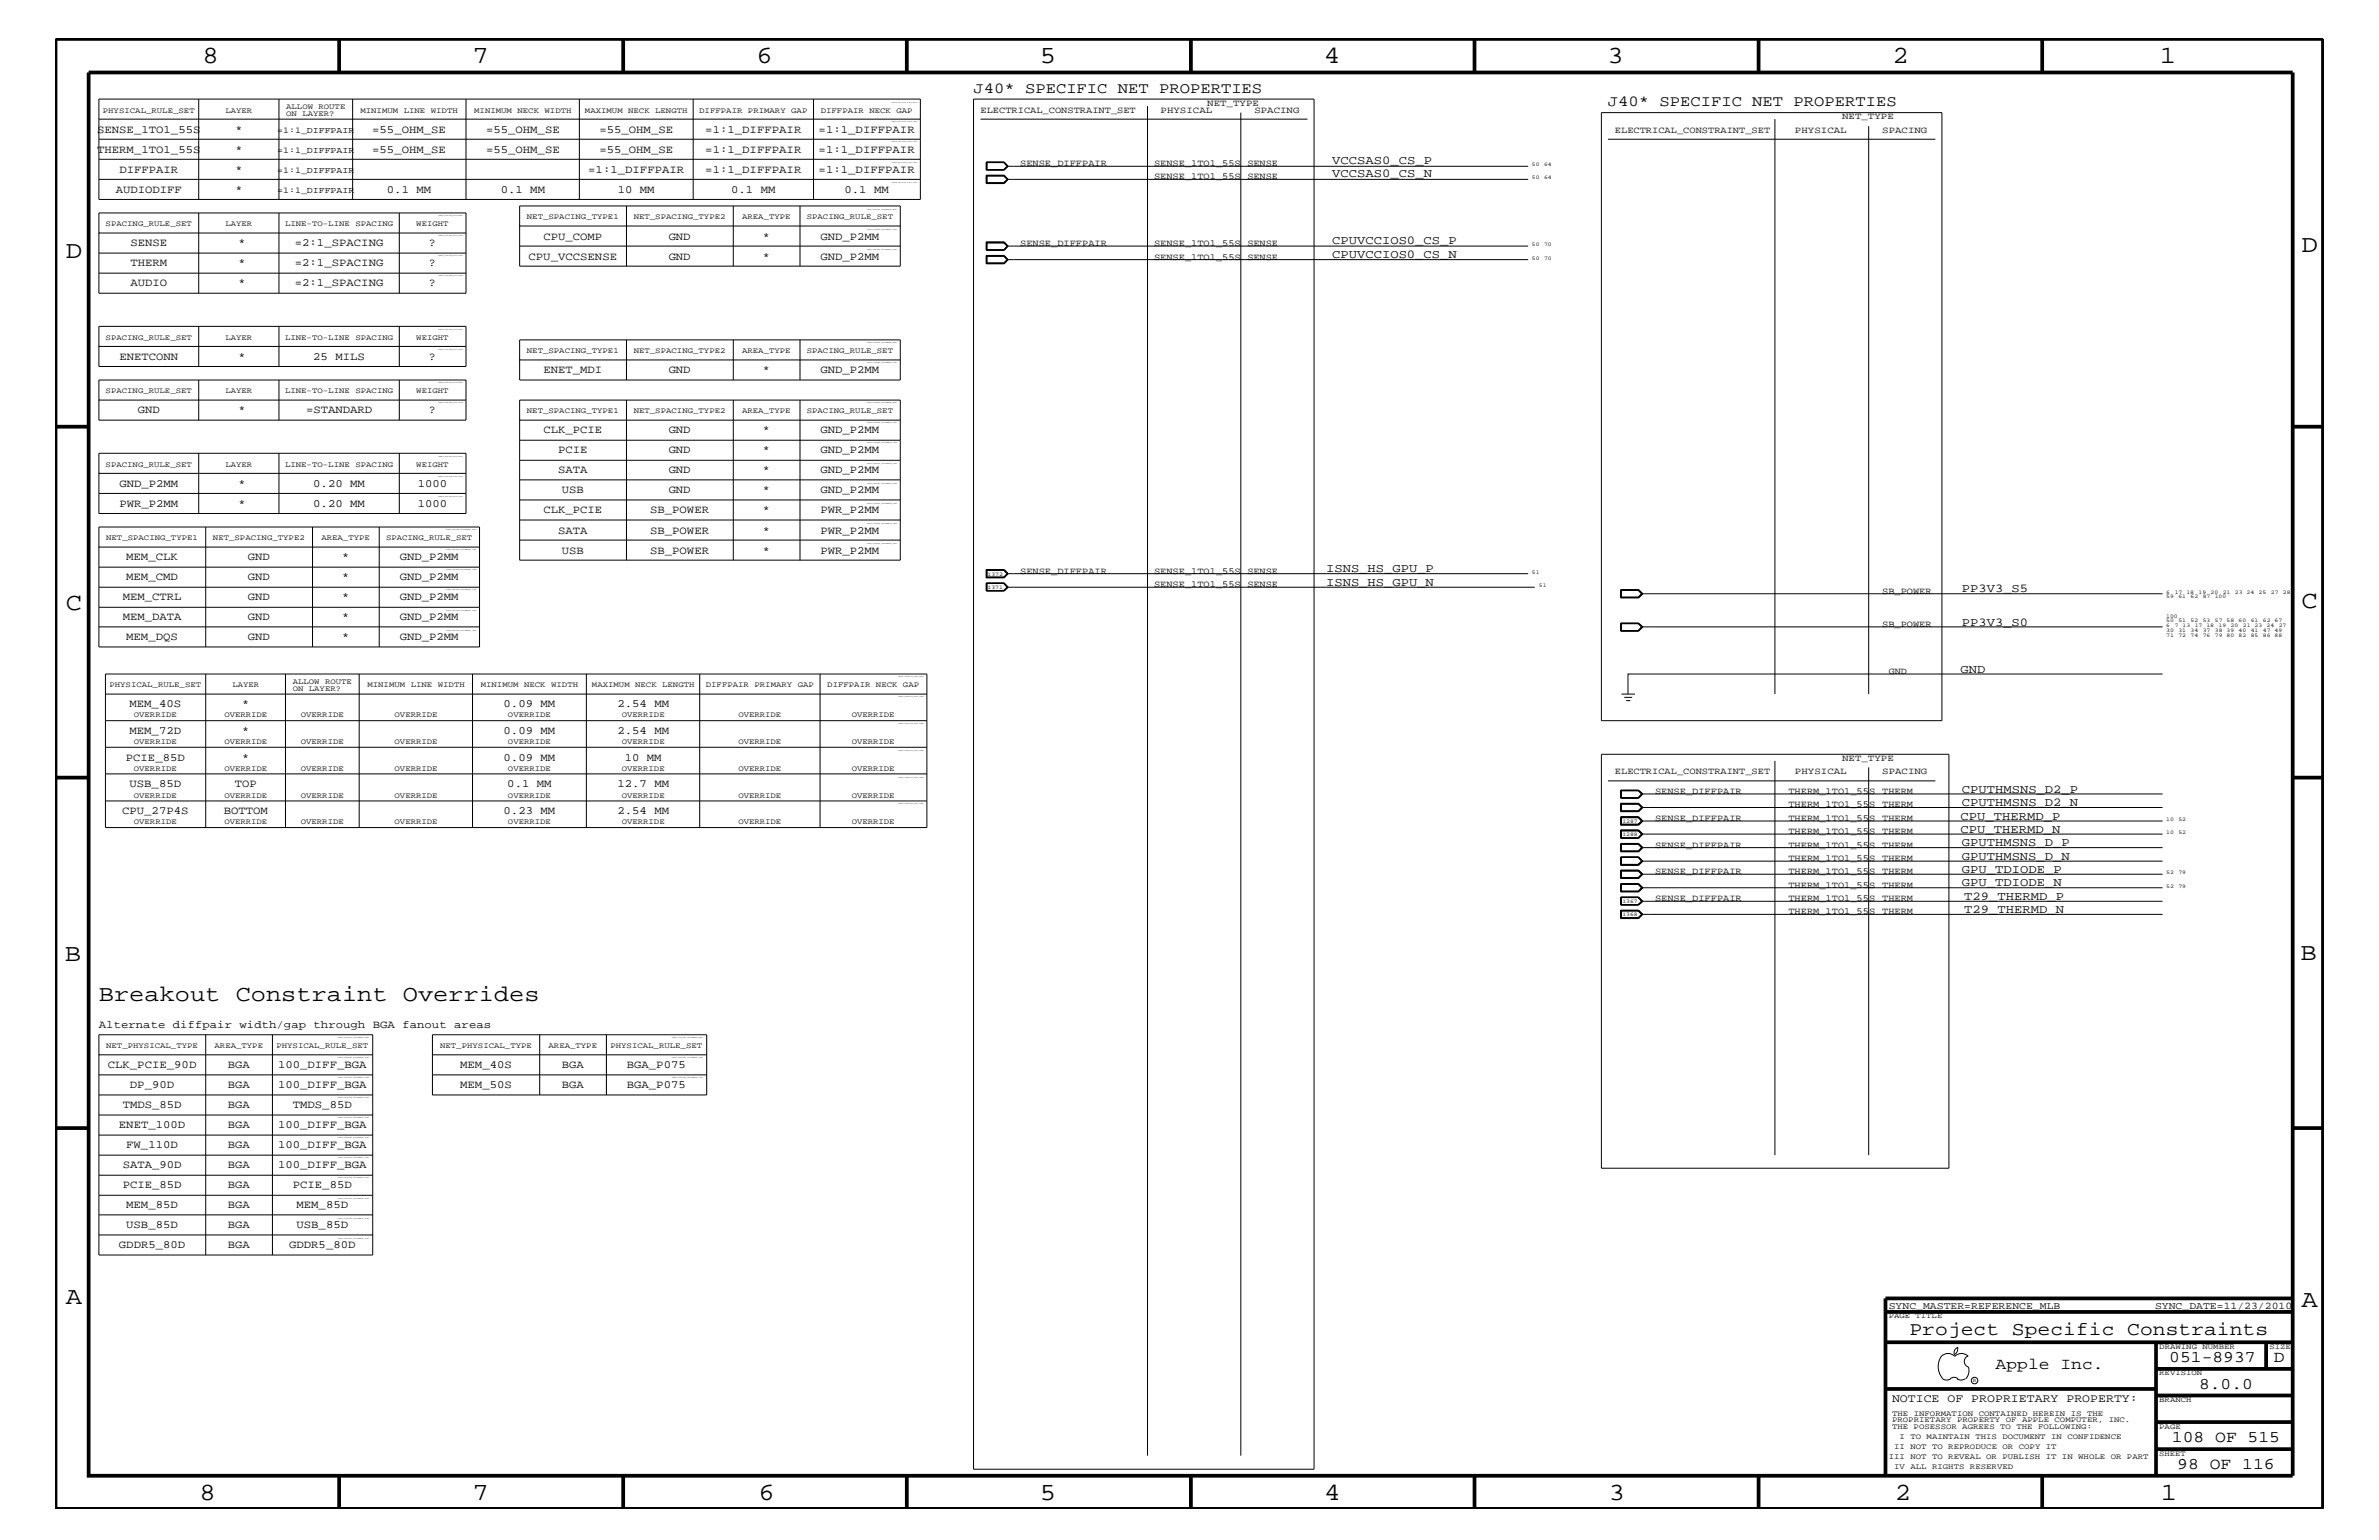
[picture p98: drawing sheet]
<svg xmlns="http://www.w3.org/2000/svg" width="432mm" height="279mm" viewBox="0 0 432 279" stroke-linecap="round" stroke-linejoin="round" font-family="sans-serif">
<defs><g id="words">
<g font-size="4.5">
<text x="36.7" y="11.5">8</text>
<text x="85.8" y="11.5">7</text>
<text x="137.3" y="11.5">6</text>
<text x="188.7" y="11.5">5</text>
<text x="240.3" y="11.5">4</text>
<text x="291.8" y="11.5">3</text>
<text x="343.5" y="11.5">2</text>
<text x="392" y="11.5">1</text>
<text x="11.9" y="46.8">D</text>
<text x="417.7" y="45.7">D</text>
<text x="11.9" y="110.6">C</text>
<text x="417.7" y="110.3">C</text>
<text x="11.8" y="174.3">B</text>
<text x="417.6" y="174.2">B</text>
<text x="11.9" y="236.7">A</text>
<text x="417.7" y="237.1">A</text>
<text x="36.2" y="272.1">8</text>
<text x="85.8" y="272.1">7</text>
<text x="137.7" y="272.1">6</text>
<text x="188.7" y="272.1">5</text>
<text x="240.4" y="272.1">4</text>
<text x="292" y="272.1">3</text>
<text x="343.9" y="272.1">2</text>
<text x="392.2" y="272.1">1</text>
</g>
<text font-size="4.1" x="17.9" y="181.6">Breakout Constraint Overrides</text>
<text font-size="3.5" x="346.6" y="242.3">Project Specific Constraints</text>
<g font-size="3">
<text x="362.2" y="248.4">Apple Inc.</text>
<text x="393.7" y="247.1">051-8937</text>
<text x="399.2" y="252">8.0.0</text>
<text x="412.7" y="247.1">D</text>
<text x="394.2" y="261.6">108 OF 515</text>
<text x="395.2" y="266.6">98 OF 116</text>
</g>
<g font-size="2.8">
<text x="176.7" y="16.8">J40* SPECIFIC NET PROPERTIES</text>
<text x="291.8" y="19.2">J40* SPECIFIC NET PROPERTIES</text>
</g>
<g font-size="2.2">
<text x="241.8" y="29.8">VCCSAS0_CS_P</text>
<text x="241.8" y="32.2">VCCSAS0_CS_N</text>
<text x="241.8" y="46.8">CPUVCCIOS0_CS_N</text>
<text x="241.8" y="44.3">CPUVCCIOS0_CS_P</text>
<text x="240.7" y="103.8">ISNS_HS_GPU_P</text>
<text x="240.7" y="106.3">ISNS_HS_GPU_N</text>
<text x="356.1" y="107.5">PP3V3_S5</text>
<text x="356.1" y="113.6">PP3V3_S0</text>
<text x="355.9" y="122">GND</text>
<text x="356.1" y="143.9">CPUTHMSNS_D2_P</text>
<text x="355.9" y="148.7">CPU_THERMD_P</text>
<text x="356.1" y="146.2">CPUTHMSNS_D2_N</text>
<text x="355.9" y="151.1">CPU_THERMD_N</text>
<text x="356.1" y="156">GPUTHMSNS_D_N</text>
<text x="356.1" y="153.5">GPUTHMSNS_D_P</text>
<text x="356.1" y="158.4">GPU_TDIODE_P</text>
<text x="356.1" y="160.8">GPU_TDIODE_N</text>
<text x="356.5" y="163.3">T29_THERMD_P</text>
<text x="356.5" y="165.6">T29_THERMD_N</text>
</g>
<text font-size="2.1" x="343.4" y="254.4">NOTICE OF PROPRIETARY PROPERTY:</text>
<g font-size="2">
<text x="17.6" y="27.7">THERM_1TO1_55S</text>
<text x="17.6" y="24.1">SENSE_1TO1_55S</text>
<text x="42.7" y="27.7">*</text>
<text x="42.7" y="24.1">*</text>
<text x="67.6" y="27.7">=55_OHM_SE</text>
<text x="67.6" y="24.1">=55_OHM_SE</text>
<text x="88.2" y="27.7">=55_OHM_SE</text>
<text x="88.2" y="24.1">=55_OHM_SE</text>
<text x="108.8" y="27.7">=55_OHM_SE</text>
<text x="108.8" y="24.1">=55_OHM_SE</text>
<text x="128" y="27.7">=1:1_DIFFPAIR</text>
<text x="128" y="24.1">=1:1_DIFFPAIR</text>
<text x="148.6" y="27.7">=1:1_DIFFPAIR</text>
<text x="148.6" y="24.1">=1:1_DIFFPAIR</text>
<text x="21" y="35">AUDIODIFF</text>
<text x="21.7" y="31.4">DIFFPAIR</text>
<text x="42.7" y="35">*</text>
<text x="42.7" y="31.4">*</text>
<text x="70.2" y="35">0.1 MM</text>
<text x="90.9" y="35">0.1 MM</text>
<text x="106.8" y="31.4">=1:1_DIFFPAIR</text>
<text x="112.1" y="35">10 MM</text>
<text x="128" y="31.4">=1:1_DIFFPAIR</text>
<text x="132.7" y="35">0.1 MM</text>
<text x="148.6" y="31.4">=1:1_DIFFPAIR</text>
<text x="153.3" y="35">0.1 MM</text>
<text x="23.7" y="44.6">SENSE</text>
<text x="43.3" y="44.6">*</text>
<text x="53.5" y="44.6">=2:1_SPACING</text>
<text x="77.9" y="44.6">?</text>
<text x="95.9" y="47.1">CPU_VCCSENSE</text>
<text x="98.6" y="43.5">CPU_COMP</text>
<text x="121.4" y="43.5">GND</text>
<text x="121.4" y="47.1">GND</text>
<text x="138.5" y="43.5">*</text>
<text x="138.5" y="47.1">*</text>
<text x="148.9" y="43.5">GND_P2MM</text>
<text x="148.9" y="47.1">GND_P2MM</text>
<text x="23.7" y="51.9">AUDIO</text>
<text x="23.7" y="48.3">THERM</text>
<text x="43.3" y="51.9">*</text>
<text x="43.3" y="48.3">*</text>
<text x="53.5" y="51.9">=2:1_SPACING</text>
<text x="53.5" y="48.3">=2:1_SPACING</text>
<text x="77.9" y="51.9">?</text>
<text x="77.9" y="48.3">?</text>
<text x="21.7" y="65.3">ENETCONN</text>
<text x="43.3" y="65.3">*</text>
<text x="56.9" y="65.3">25 MILS</text>
<text x="77.9" y="65.3">?</text>
<text x="98.6" y="67.7">ENET_MDI</text>
<text x="121.4" y="67.7">GND</text>
<text x="138.5" y="67.7">*</text>
<text x="148.9" y="67.7">GND_P2MM</text>
<text x="25" y="75">GND</text>
<text x="43.3" y="75">*</text>
<text x="55.5" y="75">=STANDARD</text>
<text x="77.9" y="75">?</text>
<text x="98.6" y="78.6">CLK_PCIE</text>
<text x="101.3" y="82.2">PCIE</text>
<text x="121.4" y="82.2">GND</text>
<text x="121.4" y="78.6">GND</text>
<text x="138.5" y="82.2">*</text>
<text x="138.5" y="78.6">*</text>
<text x="148.9" y="82.2">GND_P2MM</text>
<text x="148.9" y="78.6">GND_P2MM</text>
<text x="21.7" y="88.3">GND_P2MM</text>
<text x="43.3" y="88.3">*</text>
<text x="56.9" y="88.3">0.20 MM</text>
<text x="75.8" y="88.3">1000</text>
<text x="101.3" y="85.9">SATA</text>
<text x="102" y="89.5">USB</text>
<text x="121.4" y="89.5">GND</text>
<text x="121.4" y="85.9">GND</text>
<text x="138.5" y="89.5">*</text>
<text x="138.5" y="85.9">*</text>
<text x="148.9" y="89.5">GND_P2MM</text>
<text x="148.9" y="85.9">GND_P2MM</text>
<text x="21.7" y="92">PWR_P2MM</text>
<text x="43.3" y="92">*</text>
<text x="56.9" y="92">0.20 MM</text>
<text x="75.8" y="92">1000</text>
<text x="98.6" y="93.2">CLK_PCIE</text>
<text x="118" y="93.2">SB_POWER</text>
<text x="138.5" y="93.2">*</text>
<text x="148.9" y="93.2">PWR_P2MM</text>
<text x="22.9" y="101.6">MEM_CLK</text>
<text x="45" y="101.6">GND</text>
<text x="62.1" y="101.6">*</text>
<text x="72.6" y="101.6">GND_P2MM</text>
<text x="101.3" y="96.8">SATA</text>
<text x="102" y="100.4">USB</text>
<text x="118" y="100.4">SB_POWER</text>
<text x="118" y="96.8">SB_POWER</text>
<text x="138.5" y="100.4">*</text>
<text x="138.5" y="96.8">*</text>
<text x="148.9" y="100.4">PWR_P2MM</text>
<text x="148.9" y="96.8">PWR_P2MM</text>
<text x="22.9" y="105.3">MEM_CMD</text>
<text x="45" y="105.3">GND</text>
<text x="62.1" y="105.3">*</text>
<text x="72.6" y="105.3">GND_P2MM</text>
<text x="22.3" y="112.6">MEM_DATA</text>
<text x="22.3" y="108.9">MEM_CTRL</text>
<text x="45" y="112.6">GND</text>
<text x="45" y="108.9">GND</text>
<text x="62.1" y="112.6">*</text>
<text x="62.1" y="108.9">*</text>
<text x="72.6" y="112.6">GND_P2MM</text>
<text x="72.6" y="108.9">GND_P2MM</text>
<text x="22.9" y="116.2">MEM_DQS</text>
<text x="45" y="116.2">GND</text>
<text x="62.1" y="116.2">*</text>
<text x="72.6" y="116.2">GND_P2MM</text>
<text x="23.5" y="128.3">MEM_40S</text>
<text x="44" y="128.3">*</text>
<text x="91.4" y="128.3">0.09 MM</text>
<text x="112.1" y="128.3">2.54 MM</text>
<text x="23.5" y="133.2">MEM_72D</text>
<text x="44" y="133.2">*</text>
<text x="91.4" y="133.2">0.09 MM</text>
<text x="112.1" y="133.2">2.54 MM</text>
<text x="22.9" y="138">PCIE_85D</text>
<text x="23.5" y="142.9">USB_85D</text>
<text x="42.6" y="142.9">TOP</text>
<text x="44" y="138">*</text>
<text x="91.4" y="138">0.09 MM</text>
<text x="92.1" y="142.9">0.1 MM</text>
<text x="112.1" y="142.9">12.7 MM</text>
<text x="113.4" y="138">10 MM</text>
<text x="22.2" y="147.7">CPU_27P4S</text>
<text x="40.6" y="147.7">BOTTOM</text>
<text x="91.4" y="147.7">0.23 MM</text>
<text x="112.1" y="147.7">2.54 MM</text>
<text x="17.9" y="186.5">Alternate diffpair width/gap through BGA fanout areas</text>
<text x="19.6" y="193.7">CLK_PCIE_90D</text>
<text x="23.6" y="197.4">DP_90D</text>
<text x="41.4" y="197.4">BGA</text>
<text x="41.4" y="193.7">BGA</text>
<text x="50.5" y="197.4">100_DIFF_BGA</text>
<text x="50.5" y="193.7">100_DIFF_BGA</text>
<text x="83.5" y="197.4">MEM_50S</text>
<text x="83.5" y="193.7">MEM_40S</text>
<text x="102" y="197.4">BGA</text>
<text x="102" y="193.7">BGA</text>
<text x="113.8" y="197.4">BGA_P075</text>
<text x="113.8" y="193.7">BGA_P075</text>
<text x="22.3" y="201">TMDS_85D</text>
<text x="41.4" y="201">BGA</text>
<text x="53.2" y="201">TMDS_85D</text>
<text x="21.6" y="204.7">ENET_100D</text>
<text x="22.9" y="208.3">FW_110D</text>
<text x="41.4" y="204.7">BGA</text>
<text x="41.4" y="208.3">BGA</text>
<text x="50.5" y="204.7">100_DIFF_BGA</text>
<text x="50.5" y="208.3">100_DIFF_BGA</text>
<text x="22.3" y="211.9">SATA_90D</text>
<text x="22.3" y="215.6">PCIE_85D</text>
<text x="41.4" y="211.9">BGA</text>
<text x="41.4" y="215.6">BGA</text>
<text x="50.5" y="211.9">100_DIFF_BGA</text>
<text x="53.2" y="215.6">PCIE_85D</text>
<text x="22.9" y="219.2">MEM_85D</text>
<text x="41.4" y="219.2">BGA</text>
<text x="53.8" y="219.2">MEM_85D</text>
<text x="21.6" y="226.5">GDDR5_80D</text>
<text x="22.9" y="222.9">USB_85D</text>
<text x="41.4" y="222.9">BGA</text>
<text x="41.4" y="226.5">BGA</text>
<text x="52.5" y="226.5">GDDR5_80D</text>
<text x="53.8" y="222.9">USB_85D</text>
</g>
<g font-size="1.9">
<text x="342.8" y="237.4">SYNC_MASTER=REFERENCE_MLB</text>
<text x="391.2" y="237.4">SYNC_DATE=11/23/2010</text>
</g>
<g font-size="1.7">
<text x="178" y="20.4">ELECTRICAL_CONSTRAINT_SET</text>
<text x="210.7" y="20.4">PHYSICAL</text>
<text x="219.1" y="19.2">NET_TYPE</text>
<text x="227.7" y="20.4">SPACING</text>
<text x="334.3" y="21.6">NET_TYPE</text>
<text x="293.1" y="24.1">ELECTRICAL_CONSTRAINT_SET</text>
<text x="325.8" y="24.1">PHYSICAL</text>
<text x="341.6" y="24.1">SPACING</text>
<text x="185.2" y="30.2">SENSE_DIFFPAIR</text>
<text x="209.5" y="30.2">SENSE_1TO1_55S</text>
<text x="209.5" y="32.5">SENSE_1TO1_55S</text>
<text x="226.4" y="30.2">SENSE</text>
<text x="226.4" y="32.5">SENSE</text>
<text x="185.2" y="44.6">SENSE_DIFFPAIR</text>
<text x="209.5" y="47.1">SENSE_1TO1_55S</text>
<text x="209.5" y="44.6">SENSE_1TO1_55S</text>
<text x="226.4" y="47.1">SENSE</text>
<text x="226.4" y="44.6">SENSE</text>
<text x="185.2" y="104.1">SENSE_DIFFPAIR</text>
<text x="209.5" y="104.1">SENSE_1TO1_55S</text>
<text x="209.5" y="106.5">SENSE_1TO1_55S</text>
<text x="226.4" y="104.1">SENSE</text>
<text x="226.4" y="106.5">SENSE</text>
<text x="341.6" y="107.7">SB_POWER</text>
<text x="341.6" y="113.7">SB_POWER</text>
<text x="342.8" y="122.3">GND</text>
<text x="293.1" y="140.4">ELECTRICAL_CONSTRAINT_SET</text>
<text x="325.8" y="140.4">PHYSICAL</text>
<text x="334.3" y="138">NET_TYPE</text>
<text x="341.6" y="140.4">SPACING</text>
<text x="300.4" y="144">SENSE_DIFFPAIR</text>
<text x="300.4" y="149">SENSE_DIFFPAIR</text>
<text x="324.6" y="146.5">THERM_1TO1_55S</text>
<text x="324.6" y="144">THERM_1TO1_55S</text>
<text x="324.6" y="149">THERM_1TO1_55S</text>
<text x="341.6" y="146.5">THERM</text>
<text x="341.6" y="144">THERM</text>
<text x="341.6" y="149">THERM</text>
<text x="300.4" y="153.8">SENSE_DIFFPAIR</text>
<text x="324.6" y="151.3">THERM_1TO1_55S</text>
<text x="324.6" y="153.8">THERM_1TO1_55S</text>
<text x="341.6" y="151.3">THERM</text>
<text x="341.6" y="153.8">THERM</text>
<text x="300.4" y="158.6">SENSE_DIFFPAIR</text>
<text x="324.6" y="158.6">THERM_1TO1_55S</text>
<text x="324.6" y="156.2">THERM_1TO1_55S</text>
<text x="324.6" y="161.1">THERM_1TO1_55S</text>
<text x="341.6" y="158.6">THERM</text>
<text x="341.6" y="156.2">THERM</text>
<text x="341.6" y="161.1">THERM</text>
<text x="300.4" y="163.5">SENSE_DIFFPAIR</text>
<text x="324.6" y="163.5">THERM_1TO1_55S</text>
<text x="324.6" y="165.9">THERM_1TO1_55S</text>
<text x="341.6" y="163.5">THERM</text>
<text x="341.6" y="165.9">THERM</text>
</g>
<g font-size="1.6">
<text x="50.3" y="27.7">=1:1_DIFFPAIR</text>
<text x="50.3" y="24.1">=1:1_DIFFPAIR</text>
<text x="50.3" y="35">=1:1_DIFFPAIR</text>
<text x="50.3" y="31.4">=1:1_DIFFPAIR</text>
</g>
<g font-size="1.4">
<text x="18.7" y="20.4">PHYSICAL_RULE_SET</text>
<text x="40.9" y="20.4">LAYER</text>
<text x="51.9" y="19.8">ALLOW ROUTE</text>
<text x="51.9" y="21">ON LAYER?</text>
<text x="65.4" y="20.4">MINIMUM LINE WIDTH</text>
<text x="86.1" y="20.4">MINIMUM NECK WIDTH</text>
<text x="106.2" y="20.4">MAXIMUM NECK LENGTH</text>
<text x="126.9" y="20.4">DIFFPAIR PRIMARY GAP</text>
<text x="149" y="20.4">DIFFPAIR NECK GAP</text>
<text x="19.2" y="41">SPACING_RULE_SET</text>
<text x="40.9" y="41">LAYER</text>
<text x="51.7" y="41">LINE-TO-LINE SPACING</text>
<text x="75.6" y="41">WEIGHT</text>
<text x="95.6" y="39.8">NET_SPACING_TYPE1</text>
<text x="115" y="39.8">NET_SPACING_TYPE2</text>
<text x="134.7" y="39.8">AREA_TYPE</text>
<text x="146.4" y="39.8">SPACING_RULE_SET</text>
<text x="19.2" y="61.7">SPACING_RULE_SET</text>
<text x="40.9" y="61.7">LAYER</text>
<text x="51.7" y="61.7">LINE-TO-LINE SPACING</text>
<text x="75.6" y="61.7">WEIGHT</text>
<text x="95.6" y="64">NET_SPACING_TYPE1</text>
<text x="115" y="64">NET_SPACING_TYPE2</text>
<text x="134.7" y="64">AREA_TYPE</text>
<text x="146.4" y="64">SPACING_RULE_SET</text>
<text x="19.2" y="71.3">SPACING_RULE_SET</text>
<text x="40.9" y="71.3">LAYER</text>
<text x="51.7" y="71.3">LINE-TO-LINE SPACING</text>
<text x="75.6" y="71.3">WEIGHT</text>
<text x="95.6" y="75">NET_SPACING_TYPE1</text>
<text x="115" y="75">NET_SPACING_TYPE2</text>
<text x="134.7" y="75">AREA_TYPE</text>
<text x="146.4" y="75">SPACING_RULE_SET</text>
<text x="19.2" y="84.7">SPACING_RULE_SET</text>
<text x="40.9" y="84.7">LAYER</text>
<text x="51.7" y="84.7">LINE-TO-LINE SPACING</text>
<text x="75.6" y="84.7">WEIGHT</text>
<text x="19.3" y="98">NET_SPACING_TYPE1</text>
<text x="38.7" y="98">NET_SPACING_TYPE2</text>
<text x="58.3" y="98">AREA_TYPE</text>
<text x="70.1" y="98">SPACING_RULE_SET</text>
<text x="19.9" y="124.7">PHYSICAL_RULE_SET</text>
<text x="42.2" y="124.7">LAYER</text>
<text x="53.1" y="124.1">ALLOW ROUTE</text>
<text x="53.1" y="125.3">ON LAYER?</text>
<text x="66.7" y="124.7">MINIMUM LINE WIDTH</text>
<text x="87.2" y="124.7">MINIMUM NECK WIDTH</text>
<text x="107.4" y="124.7">MAXIMUM NECK LENGTH</text>
<text x="128.1" y="124.7">DIFFPAIR PRIMARY GAP</text>
<text x="150.2" y="124.7">DIFFPAIR NECK GAP</text>
<text x="24.3" y="130.2">OVERRIDE</text>
<text x="40.7" y="130.2">OVERRIDE</text>
<text x="54.6" y="130.2">OVERRIDE</text>
<text x="71.6" y="130.2">OVERRIDE</text>
<text x="92.2" y="130.2">OVERRIDE</text>
<text x="112.9" y="130.2">OVERRIDE</text>
<text x="134" y="130.2">OVERRIDE</text>
<text x="154.6" y="130.2">OVERRIDE</text>
<text x="24.3" y="135">OVERRIDE</text>
<text x="40.7" y="135">OVERRIDE</text>
<text x="54.6" y="135">OVERRIDE</text>
<text x="71.6" y="135">OVERRIDE</text>
<text x="92.2" y="135">OVERRIDE</text>
<text x="112.9" y="135">OVERRIDE</text>
<text x="134" y="135">OVERRIDE</text>
<text x="154.6" y="135">OVERRIDE</text>
<text x="24.3" y="139.8">OVERRIDE</text>
<text x="40.7" y="139.8">OVERRIDE</text>
<text x="54.6" y="139.8">OVERRIDE</text>
<text x="71.6" y="139.8">OVERRIDE</text>
<text x="92.2" y="139.8">OVERRIDE</text>
<text x="112.9" y="139.8">OVERRIDE</text>
<text x="134" y="139.8">OVERRIDE</text>
<text x="154.6" y="139.8">OVERRIDE</text>
<text x="24.3" y="149.5">OVERRIDE</text>
<text x="24.3" y="144.7">OVERRIDE</text>
<text x="40.7" y="149.5">OVERRIDE</text>
<text x="40.7" y="144.7">OVERRIDE</text>
<text x="54.6" y="149.5">OVERRIDE</text>
<text x="54.6" y="144.7">OVERRIDE</text>
<text x="71.6" y="149.5">OVERRIDE</text>
<text x="71.6" y="144.7">OVERRIDE</text>
<text x="92.2" y="149.5">OVERRIDE</text>
<text x="92.2" y="144.7">OVERRIDE</text>
<text x="112.9" y="149.5">OVERRIDE</text>
<text x="112.9" y="144.7">OVERRIDE</text>
<text x="134" y="149.5">OVERRIDE</text>
<text x="134" y="144.7">OVERRIDE</text>
<text x="154.6" y="149.5">OVERRIDE</text>
<text x="154.6" y="144.7">OVERRIDE</text>
<text x="19.3" y="190.2">NET_PHYSICAL_TYPE</text>
<text x="38.9" y="190.2">AREA_TYPE</text>
<text x="50.2" y="190.2">PHYSICAL_RULE_SET</text>
<text x="79.9" y="190.2">NET_PHYSICAL_TYPE</text>
<text x="99.6" y="190.2">AREA_TYPE</text>
<text x="110.8" y="190.2">PHYSICAL_RULE_SET</text>
<text x="342.8" y="239.2">PAGE TITLE</text>
<text x="391.9" y="244.7">DRAWING NUMBER</text>
<text x="411.9" y="244.7">SIZE</text>
<text x="391.9" y="249.5">REVISION</text>
<text x="343.4" y="256.8">THE INFORMATION CONTAINED HEREIN IS THE</text>
<text x="391.9" y="254.4">BRANCH</text>
<text x="343.4" y="259.3">THE POSESSOR AGREES TO THE FOLLOWING:</text>
<text x="343.4" y="258">PROPRIETARY PROPERTY OF APPLE COMPUTER, INC.</text>
<text x="343.8" y="262.9">II NOT TO REPRODUCE OR COPY IT</text>
<text x="344.8" y="261.1">I TO MAINTAIN THIS DOCUMENT IN CONFIDENCE</text>
<text x="391.9" y="259.3">PAGE</text>
<text x="342.8" y="264.7">III NOT TO REVEAL OR PUBLISH IT IN WHOLE OR PART</text>
<text x="343.8" y="266.6">IV ALL RIGHTS RESERVED</text>
<text x="391.9" y="264.1">SHEET</text>
</g>
<g font-size="1">
<text x="278" y="30.2">50</text>
<text x="278" y="32.5">50</text>
<text x="280.2" y="30.2">64</text>
<text x="280.2" y="32.5">64</text>
<text x="278" y="47.1">50</text>
<text x="278" y="44.6">50</text>
<text x="280.2" y="47.1">70</text>
<text x="280.2" y="44.6">70</text>
<text x="179.2" y="106.9">I371</text>
<text x="179.2" y="104.4">I372</text>
<text x="278" y="104.1">51</text>
<text x="279.3" y="106.5">51</text>
<text x="393.2" y="107.7">6</text>
<text x="394.7" y="107.7">17 18</text>
<text x="399" y="107.7">19</text>
<text x="401.2" y="107.7">20</text>
<text x="403.4" y="107.7">21</text>
<text x="405.6" y="107.7">23 24</text>
<text x="410" y="107.7">25</text>
<text x="412.2" y="107.7">27</text>
<text x="414.4" y="107.7">28</text>
<text x="393.2" y="108.6">59</text>
<text x="393.2" y="113.7">6</text>
<text x="393.2" y="112.9">50</text>
<text x="393.2" y="112">100</text>
<text x="394.7" y="113.7">7</text>
<text x="395.4" y="108.6">61</text>
<text x="395.4" y="112.9">51</text>
<text x="396.2" y="113.7">13</text>
<text x="397.6" y="108.6">62</text>
<text x="397.6" y="112.9">52</text>
<text x="398.4" y="113.7">17 18</text>
<text x="399.8" y="108.6">87</text>
<text x="399.8" y="112.9">53</text>
<text x="402" y="108.6">100</text>
<text x="402" y="112.9">57 58</text>
<text x="402.7" y="113.7">19</text>
<text x="404.9" y="113.7">20</text>
<text x="406.3" y="112.9">60</text>
<text x="407.1" y="113.7">21 23</text>
<text x="408.5" y="112.9">61</text>
<text x="410.7" y="112.9">62 67</text>
<text x="411.4" y="113.7">24</text>
<text x="413.6" y="113.7">27</text>
<text x="393.2" y="114.7">30</text>
<text x="393.2" y="115.5">71</text>
<text x="395.4" y="114.7">31</text>
<text x="395.4" y="115.5">72</text>
<text x="397.6" y="114.7">34</text>
<text x="397.6" y="115.5">74</text>
<text x="399.8" y="114.7">37</text>
<text x="399.8" y="115.5">76</text>
<text x="402" y="114.7">38 39</text>
<text x="402" y="115.5">79 80</text>
<text x="406.3" y="114.7">40</text>
<text x="406.3" y="115.5">82</text>
<text x="408.5" y="114.7">41</text>
<text x="408.5" y="115.5">85</text>
<text x="410.7" y="114.7">47 49</text>
<text x="410.7" y="115.5">86 88</text>
<text x="294.5" y="149.3">I287</text>
<text x="393.2" y="149">10</text>
<text x="395.4" y="149">52</text>
<text x="294.5" y="151.8">I288</text>
<text x="393.2" y="151.3">10</text>
<text x="395.4" y="151.3">52</text>
<text x="393.2" y="158.6">52</text>
<text x="393.2" y="161.1">52</text>
<text x="395.4" y="158.6">79</text>
<text x="395.4" y="161.1">79</text>
<text x="294.5" y="163.9">I367</text>
<text x="294.5" y="166.2">I368</text>
<text x="358.1" y="250.7">R</text>
</g>
<g font-size=".3">
<text x="161.9" y="18.7">TABLE_PHYSICAL_RULE_HEAD</text>
<text x="161.9" y="22.2">TABLE_PHYSICAL_RULE_ITEM</text>
<text x="161.9" y="29.5">TABLE_PHYSICAL_RULE_ITEM</text>
<text x="161.9" y="25.9">TABLE_PHYSICAL_RULE_ITEM</text>
<text x="161.9" y="33.1">TABLE_PHYSICAL_RULE_ITEM</text>
<text x="79.6" y="39.2">TABLE_SPACING_RULE_HEAD</text>
<text x="157.3" y="41.7">TABLE_SPACING_ASSIGNMENT_ITEM</text>
<text x="157.3" y="38">TABLE_SPACING_ASSIGNMENT_HEAD</text>
<text x="79.6" y="46.5">TABLE_SPACING_RULE_ITEM</text>
<text x="79.6" y="42.9">TABLE_SPACING_RULE_ITEM</text>
<text x="157.3" y="45.3">TABLE_SPACING_ASSIGNMENT_ITEM</text>
<text x="79.6" y="50.2">TABLE_SPACING_RULE_ITEM</text>
<text x="79.6" y="59.8">TABLE_SPACING_RULE_HEAD</text>
<text x="79.6" y="63.4">TABLE_SPACING_RULE_ITEM</text>
<text x="157.3" y="62.3">TABLE_SPACING_ASSIGNMENT_HEAD</text>
<text x="157.3" y="65.9">TABLE_SPACING_ASSIGNMENT_ITEM</text>
<text x="79.6" y="69.5">TABLE_SPACING_RULE_HEAD</text>
<text x="79.6" y="73.2">TABLE_SPACING_RULE_ITEM</text>
<text x="157.3" y="76.8">TABLE_SPACING_ASSIGNMENT_ITEM</text>
<text x="157.3" y="73.2">TABLE_SPACING_ASSIGNMENT_HEAD</text>
<text x="79.6" y="82.8">TABLE_SPACING_RULE_HEAD</text>
<text x="157.3" y="80.5">TABLE_SPACING_ASSIGNMENT_ITEM</text>
<text x="79.6" y="86.5">TABLE_SPACING_RULE_ITEM</text>
<text x="157.3" y="87.7">TABLE_SPACING_ASSIGNMENT_ITEM</text>
<text x="157.3" y="84.1">TABLE_SPACING_ASSIGNMENT_ITEM</text>
<text x="79.6" y="90.1">TABLE_SPACING_RULE_ITEM</text>
<text x="157.3" y="91.4">TABLE_SPACING_ASSIGNMENT_ITEM</text>
<text x="157.3" y="95">TABLE_SPACING_ASSIGNMENT_ITEM</text>
<text x="80.9" y="96.2">TABLE_SPACING_ASSIGNMENT_HEAD</text>
<text x="80.9" y="99.9">TABLE_SPACING_ASSIGNMENT_ITEM</text>
<text x="157.3" y="98.7">TABLE_SPACING_ASSIGNMENT_ITEM</text>
<text x="80.9" y="107.1">TABLE_SPACING_ASSIGNMENT_ITEM</text>
<text x="80.9" y="103.5">TABLE_SPACING_ASSIGNMENT_ITEM</text>
<text x="80.9" y="110.8">TABLE_SPACING_ASSIGNMENT_ITEM</text>
<text x="80.9" y="114.4">TABLE_SPACING_ASSIGNMENT_ITEM</text>
<text x="163.1" y="122.9">TABLE_PHYSICAL_RULE_HEAD</text>
<text x="163.1" y="131.3">TABLE_PHYSICAL_RULE_ITEM</text>
<text x="163.1" y="126.5">TABLE_PHYSICAL_RULE_ITEM</text>
<text x="163.1" y="136.2">TABLE_PHYSICAL_RULE_ITEM</text>
<text x="163.1" y="141.1">TABLE_PHYSICAL_RULE_ITEM</text>
<text x="163.1" y="145.9">TABLE_PHYSICAL_RULE_ITEM</text>
<text x="61.3" y="188.3">TABLE_PHYSICAL_ASSIGNMENT_HEAD</text>
<text x="61.3" y="192">TABLE_PHYSICAL_ASSIGNMENT_ITEM</text>
<text x="121.9" y="188.3">TABLE_PHYSICAL_ASSIGNMENT_HEAD</text>
<text x="121.9" y="192">TABLE_PHYSICAL_ASSIGNMENT_ITEM</text>
<text x="61.3" y="195.6">TABLE_PHYSICAL_ASSIGNMENT_ITEM</text>
<text x="121.9" y="195.6">TABLE_PHYSICAL_ASSIGNMENT_ITEM</text>
<text x="61.3" y="202.9">TABLE_PHYSICAL_ASSIGNMENT_ITEM</text>
<text x="61.3" y="199.2">TABLE_PHYSICAL_ASSIGNMENT_ITEM</text>
<text x="61.3" y="206.5">TABLE_PHYSICAL_ASSIGNMENT_ITEM</text>
<text x="61.3" y="210.2">TABLE_PHYSICAL_ASSIGNMENT_ITEM</text>
<text x="61.3" y="213.8">TABLE_PHYSICAL_ASSIGNMENT_ITEM</text>
<text x="61.3" y="217.5">TABLE_PHYSICAL_ASSIGNMENT_ITEM</text>
<text x="61.3" y="221.1">TABLE_PHYSICAL_ASSIGNMENT_ITEM</text>
<text x="61.3" y="224.7">TABLE_PHYSICAL_ASSIGNMENT_ITEM</text>
</g>
</g></defs>
<g fill="none" stroke="#000" stroke-width=".18">
<path d="M17.9 18h149.1v18.2h-149.1zM36.1 18v18.2M50.6 18v18.2M64 18v18.2M84.6 18v18.2M105.2 18v18.2M125.8 18v18.2M147.7 18v18.2M176.7 18h61.8v248.6h-61.8zM208.3 19.2v244.9M17.9 32.5h149.1M17.9 28.9h149.1"/>
<path d="M17.9 21.6h149.1M17.9 25.3h149.1M36.1 38.6v14.6M50.6 38.6v14.6M72.5 38.6v14.6M113.7 37.4v10.9M133.1 37.4v10.9M145.2 37.4v10.9M178 21.6h59.3M179 29.4h3.3l.7 .8-.7 .6h-3.3zM179 31.8h3.3l.7 .7-.7 .8h-3.3zM179.1 30.8h3.1"/>
<path d="M179.1 29.4v1.4M179.1 29.5h3.1M179.2 29.5v1.3M179.2 31.9h3l.6 .6-.6 .6h-3zM182.2 29.5l.7 .7-.7 .6M182.2 31.9h-3.1v1.3h3.1M182.2 29.4l.8 .8M182.2 29.5l.6 .7M182.2 31.9l.7 .6-.7 .7M182.2 31.9l.8 .6M182.8 30.2l-.6 .6M182.8 30.2h94.6"/>
<path d="M182.8 32.5h94.6M183 30.2l-.8 .6M183 32.5l-.8 .7M225.2 20.4v243.7M290.7 20.4h61.8v110.4h-61.8zM291.8 25.3h59.5M322.2 21.6v104.3M339.2 22.9v103M17.9 42.3v10.9h66.7v-14.6h-66.7v3.7h66.7M17.9 49.6h66.7M17.9 45.9h66.7M36.1 59.2v7.3"/>
<path d="M50.6 59.2v7.3M72.5 59.2v7.3M94.3 41v7.3h69.1v-10.9h-69.1v3.6h69.1M94.3 44.6h69.1M179 43.9h3.3l.7 .7-.7 .8h-3.3zM179 46.3h3.3l.7 .8-.7 .8h-3.3zM179.1 45.3h3.1M179.1 44.1h3.1M179.2 44.1v1.2M179.2 46.5h3l.6 .6-.6 .6h-3zM182.2 46.4h-3.1v1.4h3.1M182.2 46.4l.7 .7-.7 .7"/>
<path d="M182.2 46.4l.8 .7M182.2 44.1l.7 .5-.7 .7M182.2 44.1l.6 .5M182.8 47.1h94.6M182.8 44.6l-.6 .7M182.8 44.6h94.6M183 44.6l-.8-.6h-3.1v1.4M183 47.1l-.8 .7M183 44.6l-.8 .8M17.9 62.9v3.6h66.7v-7.3h-66.7v3.7h66.7M17.9 72.6v3.6h66.7v-7.3h-66.7v3.7h66.7M36.1 68.9v7.3"/>
<path d="M50.6 68.9v7.3M72.5 68.9v7.3M94.3 76.2v25.4h69.1v-29h-69.1v3.6h69.1M94.3 65.3v3.6h69.1v-7.2h-69.1v3.6h69.1M94.3 79.9h69.1M113.7 61.7v7.2M113.7 72.6v29M133.1 61.7v7.2M133.1 72.6v29M145.2 61.7v7.2M145.2 72.6v29M17.9 99.3v18.1h69.1v-21.8h-69.1v3.7h69.1"/>
<path d="M17.9 85.9v7.3h66.7v-11h-66.7v3.7h66.7M17.9 89.5h66.7M36.1 82.2v11M37.3 95.6v21.8M50.6 82.2v11M56.7 95.6v21.8M68.8 95.6v21.8M72.5 82.2v11M94.3 94.3h69.1M94.3 90.7h69.1M94.3 87.1h69.1M94.3 83.5h69.1"/>
<path d="M94.3 98h69.1M17.9 106.5h69.1M17.9 113.7h69.1M17.9 110.2h69.1M17.9 102.9h69.1M179 103.3h3.3l.7 .8-.7 .7h-3.3zM179 105.8h3.3l.7 .7-.7 .7h-3.3zM179.1 105.8v1.4M179.1 107.1h3.1M179.1 105.9h3.1M179.2 103.5h3l.6 .6-.6 .6h-3zM179.2 105.9v1.2"/>
<path d="M182.2 103.4h-3.1v1.4h3.1M182.2 105.9l.7 .6-.7 .6M182.2 105.8l.8 .7M182.2 105.9l.6 .6M182.2 103.4l.7 .7-.7 .7M182.2 103.4l.8 .7M182.8 106.5l-.6 .6M182.8 106.5h95.8M182.8 104.1h94.6M183 106.5l-.8 .7M183 104.1l-.8 .7M294.1 107h3.3l.8 .7-.8 .8h-3.3z"/>
<path d="M294.1 113.1h3.3l.8 .6-.8 .8h-3.3zM294.2 113.1v1.4M294.3 107v1.4M294.3 107.1h3l.6 .6M297.3 113.1h-3v1.3h3M297.3 107h-3.1v1.4h3.1M297.3 107l.7 .7-.7 .7M297.3 107l.8 .7-.8 .7M297.3 113.1l.7 .6-.7 .7M297.3 113.1l.8 .6-.8 .8M297.3 113.1l.6 .6M297.9 107.7l-.6 .6h-3"/>
<path d="M297.9 107.7h94.6M297.9 113.7l-.6 .7M297.9 113.7h94.6M19.1 125.9h149.1M19.1 122.3h149.1v27.8h-149.1zM19.1 135.6h149.1M19.1 130.8h149.1M37.3 122.3v27.8M51.8 122.3v27.8M65.2 122.3v27.8M85.8 122.3v27.8M106.4 122.3v27.8"/>
<path d="M127 122.3v27.8M148.8 122.3v27.8M290.7 136.8h63v75.1h-63zM294.3 125.9h2.5M294.8 126.5h1.4M295.1 127.1h.8M322.2 138v71.6M339.2 139.2v70.4M392.5 122.3h-97v3.6M19.1 145.3h149.1M19.1 140.4h149.1M291.8 141.7h59.5"/>
<path d="M294.1 143.4h3.3l.8 .6-.8 .8h-3.3zM294.1 145.7h3.3l.8 .8-.8 .8h-3.3zM294.1 148.2h3.3l.8 .8-.8 .7h-3.3zM294.1 150.6h3.3l.8 .7-.8 .8h-3.3zM294.1 153h3.3l.8 .8-.8 .7h-3.3zM294.1 155.5h3.3l.8 .7-.8 .8h-3.3zM294.1 157.8h3.3l.8 .8-.8 .8h-3.3zM294.2 143.4v1.4M294.2 148.2v1.4h3.1l.8-.6-.8-.8M294.2 152.1v-1.4h3.1l.8 .6-.8 .8M294.2 155.5v1.4h3.1l.8-.7-.8-.7M294.2 159.4v-1.5h3.1l.8 .7-.8 .8"/>
<path d="M294.3 145.8v1.4M294.3 148.3h3l.7 .7-.7 .5h-3zM294.3 153.1v1.4M294.3 158h3l.7 .6-.7 .7h-3zM294.3 145.9h3l.6 .6M294.3 153.2h3l.6 .6M294.3 148.4h3l.6 .6M297.3 143.5h-3v1.2h3M297.3 150.7h-3v1.3h3M297.3 155.6h-3v1.2h3M297.3 145.8h-3.1v1.4h3.1M297.3 153.1h-3.1v1.4h3.1"/>
<path d="M297.3 143.5l.7 .5-.7 .7M297.3 143.4l.8 .6-.8 .8M297.3 143.5l.6 .5M297.3 145.8l.7 .7-.7 .7M297.3 145.8l.8 .7-.8 .7M297.3 153.1l.7 .7-.7 .7M297.3 153.1l.8 .7-.8 .7M297.3 158l.6 .6M297.3 155.6l.7 .6-.7 .6M297.3 155.6l.6 .6M297.3 150.7l.7 .6-.7 .7M297.3 150.7l.6 .6"/>
<path d="M297.9 144l-.6 .7M297.9 144h94.6M297.9 146.5l-.6 .6h-3M297.9 146.5h94.6M297.9 153.8l-.6 .6h-3M297.9 153.8h94.6M297.9 158.6l-.6 .6h-3M297.9 158.6h94.6M297.9 156.2l-.6 .6M297.9 156.2h94.6M297.9 149l-.6 .5M297.9 149h94.6"/>
<path d="M297.9 151.3l-.6 .7M297.9 151.3h94.6M294.1 160.3h3.3l.8 .8-.8 .7h-3.3zM294.1 162.8h3.3l.8 .7-.8 .7h-3.3zM294.1 165.1h3.3l.8 .8-.8 .8h-3.3zM294.2 162.8v1.4M294.3 160.4v1.3M294.3 165.2v1.4M294.3 160.5h3l.6 .6M294.3 165.3h3l.6 .6M297.3 162.8h-3v1.3h3M297.3 160.4l.7 .7-.7 .6"/>
<path d="M297.3 160.4l.8 .7-.8 .6M297.3 160.4h-3.1v1.3h3.1M297.3 165.2h-3.1v1.4h3.1M297.3 162.8l.7 .7-.7 .6M297.3 162.8l.8 .7-.8 .7M297.3 162.8l.6 .7M297.3 165.2l.7 .7-.7 .7M297.3 165.2l.8 .7-.8 .7M297.9 161.1l-.6 .6h-3M297.9 161.1h94.6M297.9 163.5l-.6 .6M297.9 163.5h94.6"/>
<path d="M297.9 165.9l-.6 .6h-3M297.9 165.9h94.6M17.9 191.4v36.3h49.7v-40h-49.7v3.7h49.7M17.9 198.7h49.7M17.9 195h49.7M37.3 187.7v40M49.4 187.7v40M78.5 191.4v7.3h49.8v-11h-49.8v3.7h49.8M78.5 195h49.8M98 187.7v11M110.1 187.7v11M17.9 205.9h49.7"/>
<path d="M17.9 209.6h49.7M17.9 213.2h49.7M17.9 216.9h49.7M17.9 202.3h49.7M17.9 220.4h49.7M17.9 224.1h49.7M352.3 246.1a1.69 1.69 0 0 1 2.5 0 1.72 1.72 0 0 1 2.4 0M352.4 246a3.2 3.2 0 0 0 .4 4.3l.8 .1 .4-.2M354 250.2l.7-.3 .7 .3M355.2 250.2l.7 .2 .7-.2M355.3 244.4v.3a1.18 1.18 0 0 1-.6 1.1M355.4 244.4a.99 .99 0 0 0-.6 1.4"/>
<path d="M357.2 246a1.04 1.04 0 0 0-.7 1 1.04 1.04 0 0 0 .7 1M357.3 248l.1 .7a2.11 2.11 0 0 1-.6 1.5"/>
<circle cx="358.4" cy="250.5" r=".59"/>
</g>
<g fill="none" stroke="#000" stroke-width=".68" stroke-linecap="butt">
<path d="M10.1 7.1h411.5v266.7h-411.5zM16.1 13.2h400v254.5h-400zM61.6 7.1v6.1M113.1 7.1v6.1M164.6 7.1v6.1M216.2 7.1v6.1M267.6 7.1v6.1M319.2 7.1v6.1M370.7 7.1v6.1M10.1 77.4h6M416.1 77.4h5.5M10.1 141.1h6"/>
<path d="M416.1 141.1h5.5M10.1 204.7h6M416.1 204.7h5.5M342.2 238h73.9M416.1 235.6h-73.9v32.1M342.2 243.5h73.9M342.2 252h49.1M391.3 243.5v24.2M391.3 258h24.8M391.3 253.2h24.8M391.3 248.4h24.8M411.3 243.5v4.9"/>
<path d="M61.6 267.7v6.1M113.1 267.7v6.1M164.6 267.7v6.1M216.2 268v5.8M267.6 267.7v6.1M319.2 267.7v6.1M370.7 267.7v6.1M391.3 262.9h24.8"/>
</g>
<use href="#words"/>
</svg>
